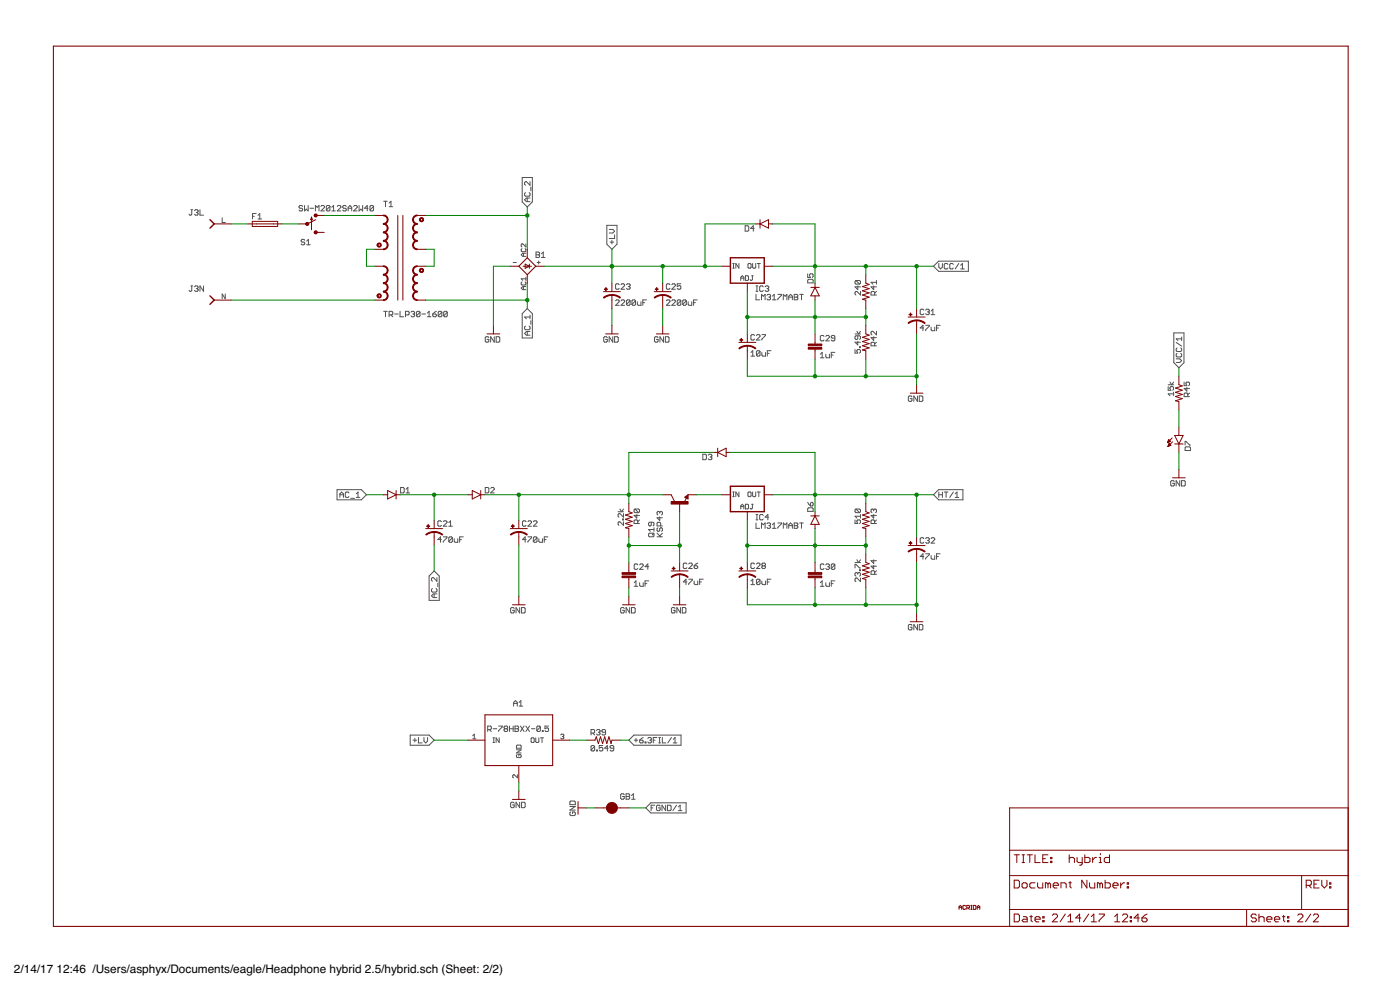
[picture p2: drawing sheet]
<svg xmlns="http://www.w3.org/2000/svg" width="420mm" height="297mm" viewBox="0 0 420 297" stroke-linecap="round" stroke-linejoin="round" font-family="sans-serif">
<defs><g id="words">
<g font-size="3.5">
<text x="4.2" y="291.8">2/14/17</text>
<text x="17" y="291.8">12:46 /Users/asphyx/Documents/eagle/Headphone hybrid 2.5/hybrid.sch (Sheet: 2/2)</text>
</g>
</g></defs>
<g fill="none" stroke="#505050" stroke-width=".3">
<path d="M156.7 53.3h3.1v7.3l-1.6 1.5-1.5-1.5zM157.7 57.8l-.3 .2v.6l.3 .3h1.1l.3-.3v-.6l-.3-.2M158.2 59.4v1.1M159.1 59.4h-1.1l-.6 .6 .6 .5h1.1M159.1 54.5v1.1l-1.1-1.1-.6 .3v.5l.3 .3M159.3 56.1v1.1M57.3 62.9h.5M57.6 62.9v1.4l-.3 .3-.6-.3M58.4 63.2l.3-.3h.5l.3 .3-.3 .6M58.9 63.8h.3M59.2 63.8l.3 .2-.3 .6h-.5l-.3-.3M60 62.9v1.7h1.1"/>
<path d="M66.7 65.4v1.4h.9M75.8 64.9h.5M76.9 64.1h-1.1v1.6M77.4 64.6l.6-.5v1.6M77.4 65.7h1.1M90.8 61.9l-.2-.2h-.6l-.3 .2 .3 .6h.6l.2 .3-.2 .5h-.6l-.3-.3M91.4 61.7v1.6l.5-.5 .6 .5v-1.6M91.5 72.1l-.3-.3h-.5l-.3 .3 .3 .5h.5l.3 .3-.3 .5h-.5l-.3-.2M92 73.4h1.1M92 72.4l.6-.6v1.6M93 62.5h1.1M94.7 63.3v-1.6l.5 .5 .5-.5v1.6"/>
<path d="M96.3 61.9l.3-.2h.5l.3 .2v.3l-1.1 1.1h1.1M99 61.9l-.3-.2h-.5l-.3 .2v1.1M99 61.9v1.1l-.3 .3h-.5l-.3-.3M99 61.9l-1.1 1.1M99.6 63.3h1M99.6 62.2l.5-.5v1.6M101.2 61.9l.3-.2h.5l.3 .2v.3l-1.1 1.1h1.1M103.9 61.9l-.2-.2h-.6l-.3 .2 .3 .6h.6l.2 .3-.2 .5h-.6l-.3-.3M104.5 62.5h1.1M104.5 63.3v-1.1l.5-.5 .6 .5v1.1M106.1 61.9l.3-.2h.5l.3 .2v.3l-1.1 1.1h1.1M107.8 61.7v1.6l.5-.5 .5 .5v-1.6"/>
<path d="M110.5 62.5h-1.1l.8-.8v1.6M112.1 61.9l-.3-.2h-.5l-.3 .2v1.1M112.1 61.9v1.1l-.3 .3h-.5l-.3-.3M112.1 61.9l-1.1 1.1M115.1 60.4h1.1M115.7 60.4v1.6M116.8 60.9l.5-.5v1.6M116.8 62h1.1M154 78.8h.9M156.7 74.6l-.3 .2 .3 .7h.9l.2-.2-.2-.7M157.1 76v.9M157.8 73.2v.9l-.9-.9-.5 .2 .3 .7"/>
<path d="M157.8 76h-.9l-.5 .5 .5 .4h.9M160.9 75.6h.8l.2 .3-.2 .6 .2 .5-.2 .3h-.8zM160.9 76.5h.8M161.2 78.8h.9M161.7 78.3v.9M162.5 76.2l.5-.6v1.7M162.5 77.3h1.1M182.1 67.6h3.1v5.7l-1.6 1.5-1.5-1.5zM182.8 68.8h1.1l.5 .6-.5 .5h-1.1M183.1 72.6h1.1M183.6 72.1v1.1M184.4 70.5v1.1h-1.6"/>
<path d="M219.9 79.1h.5M220.1 79.1v1.4M221.8 79.1v1.4l-1-1.4v1.4M223.6 67.7h.8l.3 .3v1.1l-.3 .3h-.8zM224.5 79.3l.2-.2 .7 .2v.9l-.2 .3-.7-.3zM225.9 79.1v1.1l.2 .3 .7-.3v-1.1M226.3 68.5h-1l.8-.8v1.7M227.3 79.1h.9M227.7 79.1v1.4M280.2 79.9l1.5-1.5h8.9v3h-8.9zM281.7 79.1v1l.6 .6 .5-.6v-1M284.5 79.3l-.3-.2h-.5l-.3 .2v1.1l.3 .3h.5l.3-.3"/>
<path d="M286.1 79.3l-.3-.2h-.5l-.3 .2v1.1l.3 .3h.5l.3-.3M287.7 79.1l-1 1.6M288.3 79.6l.5-.5v1.6M57.3 85.8h.5M57.6 85.8v1.3l-.3 .3-.6-.3M58.4 86.1l.3-.3h.5l.3 .3-.3 .5M58.9 86.6h.3M59.2 86.6l.3 .3-.3 .5h-.5l-.3-.3M61.1 85.8v1.6l-1.1-1.6v1.6M67.6 88.2v1.4l-.9-1.4v1.4M115.1 93.4h1.1M115.7 93.4v1.6"/>
<path d="M116.8 94.5h.8l.3-.3v-.5l-.3-.3h-.8v1.6M117.3 94.5l.6 .5M118.4 94.2h1.1M120.1 93.4v1.6h1M121.7 94.5h.8l.3-.3v-.5l-.3-.3h-.8v1.6M123.3 93.7l.3-.3h.5l.3 .3-.3 .5M123.9 94.2h.2M124.1 94.2l.3 .3-.3 .5h-.5l-.3-.2M126 93.7l-.2-.3h-.6l-.2 .3v1.1M126 93.7v1.1l-.2 .2h-.6l-.2-.2M126 93.7l-1 1.1M126.6 94.2h1.1"/>
<path d="M128.2 95h1.1M128.2 94l.6-.6v1.6M129.9 94.2h.8l.3 .6-.3 .2h-.5l-.3-.2zM131 93.4l-1.1 .8M132.6 93.7l-.3-.3h-.5l-.3 .3v1.1M132.6 93.7v1.1l-.3 .2h-.5l-.3-.2M132.6 93.7l-1.1 1.1M134.2 93.7l-.2-.3h-.6l-.2 .3v1.1M134.2 93.7v1.1l-.2 .2h-.6l-.2-.2M134.2 93.7l-1 1.1M156.7 84.6l-.3 .2 .3 .7h.9l.2-.2-.2-.7M156.7 94.1l1.5-1.5 1.6 1.5v7.3h-3.1z"/>
<path d="M157.1 86v.9M157.7 97.9l-.3 .2v.6l.3 .2h1.1l.3-.2v-.6l-.3-.2M157.8 86h-.9l-.5 .4 .5 .5h.9M157.8 83.2v.9M157.8 83.7h-1.4l.5 .4M158.2 99.5v1.1M159.1 94.6v1.1M159.1 99.5h-1.1l-.6 .5 .6 .6h1.1M159.1 95.1h-1.7l.6 .6M159.3 96.2v1.1M184.7 90.3l.3-.3h.5l.3 .3v.2l-1.1 1.1h1.1M185.8 85.4l-.3-.2h-.5l-.3 .2v1.1l.3 .3h.5l.3-.3"/>
<path d="M186.4 90.3l.2-.3h.6l.3 .3v.2l-1.1 1.1h1.1M186.4 85.4l.2-.2h.6l.3 .2v.3l-1.1 1.1h1.1M188 85.4l.3-.2h.5l.3 .2-.3 .6M188.6 86h.2M188.8 86l.3 .2-.3 .6h-.5l-.3-.3M189.1 90.3l-.3-.3h-.5l-.3 .3v1M189.1 90.3v1l-.3 .3h-.5l-.3-.3M189.1 90.3l-1.1 1M190.7 90.3l-.2-.3h-.6l-.2 .3v1M190.7 90.3v1l-.2 .3h-.6l-.2-.3M190.7 90.3l-1 1M191.3 90.5v.8l.3 .3h.8v-1.1"/>
<path d="M192.9 90.8h.6M194 90h-1.1v1.6M200 90.3l.2-.3h.6l.3 .3v.2l-1.1 1.1h1.1M201.1 85.4l-.3-.2h-.6l-.2 .2v1.1l.2 .3h.6l.3-.3M201.6 90.3l.3-.3h.5l.3 .3v.2l-1.1 1.1h1.1M201.6 85.4l.3-.2h.5l.3 .2v.3l-1.1 1.1h1.1M204.3 90.3l-.2-.3h-.6l-.3 .3v1M204.3 90.3v1l-.2 .3h-.6l-.3-.3M204.3 85.2h-1.1v.8l.6-.3 .5 .3v.5l-.2 .3h-.6l-.3-.3M204.3 90.3l-1.1 1M206 90.3l-.3-.3h-.6l-.2 .3v1M206 90.3v1l-.3 .3h-.6l-.2-.3"/>
<path d="M206 90.3l-1.1 1M206.5 90.5v.8l.3 .3h.8v-1.1M208.2 90.8h.5M209.2 90h-1v1.6M219.9 80.5h.5M222.3 84.1v-.9l.5-.5 .4 .5v.9M222.3 83.4h.9M223.7 82.7h.7l.2 .3v.9l-.2 .2h-.7zM225.6 82.7h.4M225.8 82.7v1.2l-.2 .2-.5-.2M226.9 88.3v1.7h1.1M226.9 87.4h.5"/>
<path d="M226.9 85.8h.5M227.2 85.8v1.6M228.5 90v-1.7l.6 .6 .5-.6v1.7M229.1 86.1l-.3-.3h-.5l-.3 .3v1l.3 .3h.5l.3-.3M229.6 86.1l.3-.3h.5l.3 .3-.3 .5M230.2 88.6l.2-.3h.6l.2 .3-.2 .6M230.2 86.6h.2M230.4 86.6l.3 .3-.3 .5h-.5l-.3-.3M230.7 89.2h.3M231 89.2l.2 .2-.2 .6h-.6l-.2-.3M231.8 90h1.1M231.8 88.9l.5-.6v1.7"/>
<path d="M233.4 88.3h1.1v.3l-1.1 1.1v.3M235.1 90v-1.7l.5 .6 .6-.6v1.7M236.7 89.2h1.1M236.7 90v-1.1l.6-.6 .5 .6v1.1M238.4 88.3h.8l.2 .3-.2 .6 .2 .5-.2 .3h-.8zM238.4 89.2h.8M240 88.3h1.1M240.5 88.3v1.7M242.4 84.1l.3-.3h1.1l.2 .3v.8h-1.6zM242.4 82.1v1.1h.8l-.2-.5 .2-.6h.6l.2 .3v.6l-.2 .2M256.9 84.2l-.3 .2v.6l.3 .2h1.1M256.9 84.2h1.1l.2 .2v.6l-.2 .2"/>
<path d="M256.9 84.2l1.1 1M257.2 99.4l.5 .8 .5-.8M257.4 85.8v1.1l-.8-.8h1.6M258.2 87.4v1.1l-1-1.1h-.3l-.3 .3v.5l.3 .3M262.2 85.8v1.1l-.8-.8h1.6M262.5 88.5v-.8l-.3-.3h-.5l-.3 .3v.8h1.6M263 99.4v1.1l-1-1.1h-.3l-.3 .3v.5l.3 .3M263 84.2v1M263 87.4l-.5 .6M263 84.7h-1.6l.6 .5M277.2 98.4h-1l.8-.8v1.6M277.2 93l-.2-.2h-.6l-.2 .2v1.1l.2 .3h.6l.2-.3"/>
<path d="M277.8 97.6h1.1v.3l-1.1 1.1v.2M277.8 93l.3-.2h.5l.3 .2-.3 .6M278.3 93.6h.3M278.6 93.6l.3 .3-.3 .5h-.5l-.3-.3M279.4 98.1v.9l.3 .2h.8v-1.1M279.4 94.4h1.1M279.4 93.3l.6-.5v1.6M281.1 98.4h.5M282.2 97.6h-1.1v1.6M288.3 80.7h1.1M352.3 99.9h3v8.9l-1.5 1.5-1.5-1.5zM146.7 101.3l-.3-.3h-.5l-.3 .3v1.1l.3 .3h.5l.3-.3v-.6h-.5"/>
<path d="M148.3 101v1.7l-1-1.7v1.7M148.9 101h.8l.3 .3v1.1l-.3 .3h-.8zM182.3 101.3l-.3-.3h-.6l-.2 .3v1.1l.2 .3h.6l.3-.3v-.6h-.6M183.9 101v1.7l-1.1-1.7v1.7M184.4 101h.9l.2 .3v1.1l-.2 .3h-.9zM197.5 101.3l-.3-.3h-.5l-.3 .3v1.1l.3 .3h.5l.3-.3v-.6h-.5M199.1 101v1.7l-1-1.7v1.7M199.7 101h.8l.3 .3v1.1l-.3 .3h-.8zM225.4 105.8l.5-.6v1.6M225.4 106.8h1.1M226.5 100.7l-.3-.3h-.6l-.2 .3v1l.2 .3h.6l.3-.3M227 100.7l.3-.3h.5l.3 .3v.2l-1.1 1.1h1.1"/>
<path d="M228.1 105.5v1.1l-.3 .2h-.5l-.3-.2M228.1 105.5l-.3-.3h-.5l-.3 .3v1.1M228.1 105.5l-1.1 1.1M228.6 105.8v.8l.3 .2h.8v-1M228.6 100.4h1.1v.3l-1.1 1v.3M230.3 106h.5M231.4 105.2h-1.1v1.6M246.2 106.3l.5-.6v1.7M246.2 107.4h1.1M247.3 100.9l-.3-.3h-.5l-.3 .3v1.1l.3 .3h.5l.3-.3M247.8 106.3v.8l.3 .3h.8v-1.1M247.8 100.9l.3-.3h.5l.3 .3v.3l-1.1 1.1h1.1"/>
<path d="M249.5 106.5h.5M250.5 101.5h-.8l-.2-.3 .2-.6h.6l.2 .3v1.1l-.2 .3h-.6l-.2-.3M250.5 105.7h-1v1.7M256.6 104.9v1h.8l-.2-.8 .2-.2h.6l.2 .2v.6l-.2 .2M256.6 100.2h1.6M257.4 100.8v.8l-.2 .3-.6-.3v-.6l.3-.2h1.1l.2 .2v.6l-.2 .3M257.4 102.4v1.1l-.8-.8h1.6M258 104h.2v.3h-.2zM262.2 101v1.1l-.8-.8h1.6M262.5 103.8v-.9l-.3-.2h-.5l-.3 .2v.9h1.6M263 102.7l-.5 .5M273.7 119.1l-.3-.3h-.5l-.3 .3v1.1l.3 .2h.5l.3-.2v-.6h-.5"/>
<path d="M275.3 118.8v1.6l-1-1.6v1.6M275.9 118.8h.8l.3 .3v1.1l-.3 .2h-.8zM350.6 116v1.1h.8l-.3-.6 .3-.5h.5l.3 .3v.5l-.3 .3M350.6 115.4h1.6M351.1 114.6l.6 .8 .5-.8M352.2 118.2h-1.6l.5 .5M352.2 117.6v1.1M353 107.7h1.1l.5 .5-.5 .6h-1.1M353 102.8l1.6 1M353.3 104.4l-.3 .3v.5l.3 .3h1.1l.2-.3v-.5l-.2-.3M353.3 106l-.3 .3v.5l.3 .3h1.1l.2-.3v-.5l-.2-.3M354.6 101.1v1.1"/>
<path d="M354.6 101.7h-1.6l.5 .5M355.4 114.6v1.1h.8l-.3-.8 .3-.3h.5l.3 .3v.5l-.3 .3M356.2 116.3v1l-.8-.8h1.6M356.5 119v-.8l-.3-.3h-.6l-.2 .3v.8h1.6M357 117.9l-.5 .5M210.9 136.3h.8l.3 .3v1.1l-.3 .2h-.8zM212.6 136.6l.2-.3h.6l.2 .3-.2 .5M213.1 137.1h.3M213.4 137.1l.2 .3-.2 .5h-.6l-.2-.2M355.7 133.5v-1.1l1.6 1.1M355.9 134.1h1.1l.3 .2v.9h-1.6v-.9zM101.2 146.9h7.3l1.5 1.5-1.5 1.6h-7.3z"/>
<path d="M102 148.4h1.1M102 149.2v-1l.5-.6 .6 .6v1M104.7 147.9l-.2-.3h-.6l-.3 .3v1.1l.3 .2h.6l.2-.2M105.3 149.5h1.1M106.9 149.2h1.1M106.9 148.2l.5-.6v1.6M120.2 146.3h.8l.3 .2v1.1l-.3 .3h-.8zM121.9 147.9h1.1M121.9 146.8l.5-.5v1.6M132.5 156.5l-.3-.2h-.5l-.3 .2v1.1l.3 .3h.5l.3-.3M133 156.5l.3-.2h.6l.2 .2v.3l-1.1 1.1h1.1M134.7 157.9h1.1"/>
<path d="M134.7 156.8l.5-.5v1.6M145.6 146.3h.8l.3 .2v1.1l-.3 .3h-.8zM147.3 146.5l.2-.2h.6l.2 .2v.3l-1 1.1h1M157.9 156.5l-.3-.2h-.5l-.3 .2v1.1l.3 .3h.5l.3-.3M158.4 156.5l.3-.2h.6l.2 .2v.3l-1.1 1.1h1.1M160.1 156.5l.2-.2h.6l.3 .2v.3l-1.1 1.1h1.1M185.5 153.5h1.6M186 152.7l.6 .8 .5-.8M186.9 155.7h.2v.3h-.2zM187.1 154.1v1.1l-1.1-1.1h-.2l-.3 .3v.5l.3 .3M187.1 156.5v1.1l-1.1-1.1h-.2l-.3 .3v.6l.3 .2M190.6 152.7l-.3 .3v.5l.3 .3h1"/>
<path d="M190.6 152.7h1l.3 .3v.5l-.3 .3M190.6 152.7l1 1.1M191.1 154.4v1l-.8-.8h1.6M191.4 157.1v-.8l-.3-.3h-.5l-.3 .3v.8h1.6M191.9 156l-.5 .5M194.9 160h1.1l.3 .3v.5l-.3 .3h-1.1l-.3-.3v-.5zM195.5 156.7v.8l-.3 .3-.6-.3v-.5l.3-.3h1.1l.3 .3v.5l-.3 .3M196.3 158.3v1.1M196.3 160l-.6 .5M196.3 158.9h-1.7l.6 .5M197.2 160l1.1 1.1M197.4 158.3l-.2 .3v.6l.2 .2 .6-.2v-.6l.3-.3 .5 .3v.6l-.3 .2"/>
<path d="M198 153.7l-.3-.3-.5 .3v.5l.2 .3M198 153.7v.3M198 155.1v1l-.8-.8h1.6M198 153.7l.3-.3 .5 .3v.5l-.3 .3M198.3 157.8v-.8l-.3-.3h-.6l-.2 .3v.8h1.6M198.8 160l-.8 .8M219.9 149h.5M219.9 147.6h.5M220.1 147.6v1.4M221.8 147.6v1.4l-1-1.4v1.4M222.3 152.7v-.9l.5-.5 .4 .5v.9M222.3 152h.9"/>
<path d="M223.7 151.3h.7l.2 .2v1l-.2 .2h-.7zM224.5 147.8l.2-.2 .7 .2v1l-.2 .2-.7-.2zM225.6 151.3h.4M225.8 151.3v1.2l-.2 .2-.5-.2M225.9 147.6v1.2l.2 .2 .7-.2v-1.2M226.9 156.9v1.6h1.1M226.9 156h.5M226.9 154.4h.5M227.2 154.4v1.6M227.3 147.6h.9M227.7 147.6v1.4M228.5 158.5v-1.6l.6 .5 .5-.5v1.6"/>
<path d="M229.1 154.6l-.3-.2h-.5l-.3 .2v1.1l.3 .3h.5l.3-.3M230.2 157.2l.2-.3h.6l.2 .3-.2 .5M230.7 157.7h.3M230.7 155.2h-1.1l.8-.8v1.6M231 157.7l.2 .3-.2 .5h-.6l-.2-.2M231.8 157.4l.5-.5v1.6M231.8 158.5h1.1M233.4 156.9h1.1l-1.1 1.6M235.1 158.5v-1.6l.5 .5 .6-.5v1.6M236.7 158.5v-1.1l.6-.5 .5 .5v1.1M236.7 157.7h1.1M238.4 156.9h.8l.2 .3-.2 .5 .2 .6-.2 .2h-.8z"/>
<path d="M238.4 157.7h.8M240 156.9h1.1M240.5 156.9v1.6M242.4 150.7l.8 1.1M242.7 152.4h1.1l.2 .2v.8h-1.6v-.8zM243.2 151l.3-.3 .5 .3v.5l-.2 .3h-.6zM256.6 156v1.1h.8l-.2-.8 .2-.3h.6l.2 .3v.5l-.2 .3M256.9 152.7l-.3 .3v.5l.3 .3h1.1M256.9 152.7h1.1l.2 .3v.5l-.2 .3M256.9 152.7l1.1 1.1M258.2 154.4v1M258.2 154.9h-1.6l.6 .5"/>
<path d="M262.2 153l-.2-.3-.6 .3v.5l.3 .3M262.2 153l.3-.3 .5 .3v.5l-.2 .3M262.2 153v.3M262.2 154.4v1l-.8-.8h1.6M262.5 157.1v-.8l-.3-.3h-.5l-.3 .3v.8h1.6M263 156l-.5 .5M280.2 148.4l1.5-1.5h7.3v3.1h-7.3zM281.7 147.6v1.6M281.7 148.4h1.1M282.8 147.6v1.6M283.4 147.6h1.1M283.9 147.6v1.6"/>
<path d="M286.1 147.6l-1.1 1.6M286.7 148.2l.5-.6v1.6M286.7 149.2h1M352.4 144.5l-.3-.3h-.5l-.3 .3v1.1l.3 .2h.5l.3-.2v-.6h-.5M354.1 144.2v1.6l-1.1-1.6v1.6M354.6 144.2h.8l.3 .3v1.1l-.3 .2h-.8zM128.8 172.8l1.5-1.5 1.5 1.5v7.3h-3zM129.8 176.6l-.3 .2v.6l.3 .3h1.1l.2-.3v-.6l-.2-.2M130.3 178.2v1.1M131.1 178.2h-1.1l-.5 .6 .5 .5h1.1M131.1 173.3v1.1l-1.1-1.1-.5 .3v.5l.3 .3M131.4 174.9v1.1"/>
<path d="M132.5 161.9h-1.1l.8-.8v1.6M133 161.1h1.1v.3l-1.1 1.1v.2M135.8 161.4l-.3-.3h-.6l-.2 .3v1.1M135.8 161.4v1.1l-.3 .2h-.6l-.2-.2M135.8 161.4l-1.1 1.1M136.3 161.6v.9l.3 .2h.8v-1.1M137.9 161.9h.6M139 161.1h-1.1v1.6M157.9 161.9h-1.1l.8-.8v1.6M158.4 161.1h1.1v.3l-1.1 1.1v.2M161.2 161.4l-.3-.3h-.6l-.2 .3v1.1M161.2 161.4v1.1l-.3 .2h-.6l-.2-.2"/>
<path d="M161.2 161.4l-1.1 1.1M161.7 161.6v.9l.3 .2h.8v-1.1M163.3 161.9h.6M164.4 161.1h-1.1v1.6M190.3 175.9h1.1M190.3 174.8l.6-.5v1.6M191.4 169.5l-.3-.3h-.5l-.3 .3v1.1l.3 .2h.5l.3-.2M192 174.8v.8l.2 .3h.8v-1.1M192 169.5l.2-.3h.6l.2 .3v.3l-1 1h1M193.6 175.1h.5M194.7 174.3h-1.1v1.6M194.7 170h-1.1l.8-.8v1.6"/>
<path d="M197.2 161.1h1.6M206.1 174.6h-1l.8-.8v1.6M206.1 169.2l-.2-.2h-.6l-.2 .2v1.1l.2 .3h.6l.2-.3M206.7 173.8h1.1v.3l-1.1 1v.3M206.7 169.2l.3-.2h.5l.3 .2v.3l-1.1 1.1h1.1M208.3 174.3v.8l.3 .3h.8v-1.1M208.3 169.8h.8l.3 .5-.3 .3h-.5l-.3-.3zM209.4 169l-1.1 .8M210 174.6h.5M211.1 173.8h-1.1v1.6M225.4 174.3l.5-.5v1.6M225.4 175.4h1.1"/>
<path d="M226.5 169.2l-.3-.2h-.6l-.2 .2v1.1l.2 .3h.6l.3-.3M227 169.2l.3-.2h.5l.3 .2v.3l-1.1 1.1h1.1M228.1 174.1l-.3-.3h-.5l-.3 .3v1M228.1 174.1v1l-.3 .3h-.5l-.3-.3M228.1 174.1l-1.1 1M228.6 174.3v.8l.3 .3h.8v-1.1M228.9 169.8l-.3-.3 .3-.5h.6l.2 .2-.2 .6M228.9 169.8l-.3 .3 .3 .5h.6l.2-.3-.2-.5M228.9 169.8h.6M230.3 174.6h.5M231.4 173.8h-1.1v1.6M246.2 174.8l.5-.5v1.6"/>
<path d="M246.2 175.9h1.1M247.3 169.5l-.3-.3h-.5l-.3 .3v1.1l.3 .2h.5l.3-.2M247.8 174.8v.8l.3 .3h.8v-1.1M247.8 169.5l.3-.3h.5l.3 .3-.3 .5M248.4 170h.2M248.6 170l.3 .3-.3 .5h-.5l-.3-.2M249.5 175.1h.5M250.5 169.5l-.2-.3h-.6l-.2 .3v1.1M250.5 174.3h-1v1.6M250.5 169.5v1.1l-.2 .2h-.6l-.2-.2M250.5 169.5l-1 1.1M256.6 170.4v-1.1h.3l1.1 1.1h.2"/>
<path d="M256.6 168.8h1.6M257.2 168l.5 .8 .5-.8M257.4 172.1l-.2-.3-.6 .3v.5l.3 .3M257.4 172.1l.3-.3 .5 .3v.5l-.2 .3M257.4 172.1v.2M258 171h.2v.2h-.2zM258.2 173.4v1.1l-1-1.1h-.3l-.3 .3v.5l.3 .3M262.2 168v1.1l-.8-.9h1.6M262.2 169.6v1.1l-.8-.8h1.6M262.5 172.3v-.8l-.3-.3h-.5l-.3 .3v.8h1.6M263 171.2l-.5 .6M277.2 167h-1l.8-.8v1.6"/>
<path d="M277.2 161.6l-.2-.3h-.6l-.2 .3v1.1l.2 .3h.6l.2-.3M277.8 161.6l.3-.3h.5l.3 .3-.3 .6M277.8 166.2h1.1v.2l-1.1 1.1v.3M278.3 162.2h.3M278.6 162.2l.3 .2-.3 .6h-.5l-.3-.3M279.4 166.7v.8l.3 .3h.8v-1.1M279.4 161.6l.3-.3h.5l.3 .3v.3l-1.1 1.1h1.1M281.1 167h.5M282.2 166.2h-1.1v1.6M154.3 182.6l-.2-.3h-.6l-.3 .3v1l.3 .3h.6l.2-.3v-.5h-.5M156 182.3v1.6l-1.1-1.6v1.6M156.5 182.3h.8l.3 .3v1l-.3 .3h-.8z"/>
<path d="M187.3 182.6l-.2-.3h-.6l-.2 .3v1l.2 .3h.6l.2-.3v-.5h-.5M189 182.3v1.6l-1.1-1.6v1.6M189.5 182.3h.9l.2 .3v1l-.2 .3h-.9zM202.6 182.6l-.3-.3h-.5l-.3 .3v1l.3 .3h.5l.3-.3v-.5h-.6M204.2 182.3v1.6l-1.1-1.6v1.6M204.8 182.3h.8l.2 .3v1l-.2 .3h-.8zM273.7 187.6l-.3-.2h-.5l-.3 .2v1.1l.3 .3h.5l.3-.3v-.5h-.5M275.3 187.4v1.6l-1-1.6v1.6M275.9 187.4h.8l.3 .2v1.1l-.3 .3h-.8zM146.4 218.9h.8l.2-.2v-.6l-.2-.3h-.8v1.7M146.9 218.9l.5 .6M148 218.7h1.1"/>
<path d="M149.6 217.8h1.1v.3l-1.1 1.1v.3M151.6 218.7l-.3-.3 .3-.6h.5l.3 .3-.3 .6M151.6 218.7h.5M151.6 218.7l-.3 .2 .3 .6h.5l.3-.3-.3-.5M152.9 218.7h1.1M152.9 217.8v1.7M154 217.8v1.7M154.1 211.9v-1.1l.6-.6 .5 .6v1.1M154.1 211.1h1.1M154.6 217.8h.8l.2 .3-.2 .6 .2 .5-.2 .3h-.8zM154.6 218.7h.8M155.8 210.8l.5-.6v1.7"/>
<path d="M155.8 211.9h1.1M156.2 217.8l1.1 1.7M157.3 217.8l-1.1 1.7M157.8 217.8l1.1 1.7M158.9 217.8l-1.1 1.7M159.5 218.7h1M162.2 218.1l-.3-.3h-.5l-.3 .3v1.1M162.2 218.1v1.1l-.3 .3h-.5l-.3-.3M162.2 218.1l-1.1 1.1M162.8 219.2h.2v.3h-.2zM164.6 217.8h-1v.9l.8-.3 .2 .3v.5l-.2 .3h-.6l-.2-.3M177.4 220h.8l.3-.3v-.5l-.3-.3h-.8v1.6"/>
<path d="M177.9 220l.6 .5M179 219.2l.3-.3h.5l.3 .3-.3 .5M179.6 219.7h.2M179.8 219.7l.3 .3-.3 .5h-.5l-.3-.3M181.7 219.7h-.8l-.3-.3 .3-.5h.6l.2 .3v1l-.2 .3h-.6l-.3-.3M123.1 220.6h5.7l1.5 1.5-1.5 1.5h-5.7zM124 222.1h1M124.5 221.6v1M125.6 221.3v1.6h1.1M127.2 221.3v1.1l.6 .5 .5-.5v-1.1M141.9 220.7l.4-.4v1.4M141.9 221.7h.9"/>
<path d="M148 222.8h.4M148 221.4h.4M148.2 221.4v1.4M149.8 221.4v1.4l-.9-1.4v1.4M155 225h1.4l-1.4 .9h1.4M155 223.8l.2-.2h1l.2 .2v.7h-1.4zM155.2 226.4l-.2 .2 .2 .7h1l.2-.7-.7-.2v.4M155.3 232.5v.9l-1-.9-.4 .2 .2 .7M159.4 221.6l.2-.2 .7 .2v.9l-.2 .3-.7-.3zM160.8 221.4v1.1l.2 .3 .7-.3v-1.1M162.2 221.4h.9M162.7 221.4v1.4"/>
<path d="M168.3 220.5l.7-.2 .2 .2-.2 .5M168.7 221h.3M169 221l.2 .2-.2 .5-.7-.3M178.5 224l-.3-.3h-.5l-.3 .3v1M178.5 224v1l-.3 .3h-.5l-.3-.3M178.5 224l-1.1 1M179 225h.3v.3h-.3zM180.9 223.7h-1.1v.8l.6-.3 .5 .3v.5l-.3 .3h-.5l-.3-.3M182.5 224.5h-1l.8-.8v1.6M184.2 224.5h-.8l-.3-.3 .3-.5h.5l.3 .3v1l-.3 .3h-.5l-.3-.3M187.3 238.4l-.2-.2h-.6l-.2 .2v1.1l.2 .3h.6l.2-.3v-.5h-.5M187.9 238.2h.8l.3 .2-.3 .6 .3 .5-.3 .3h-.8z"/>
<path d="M187.9 239h.8M188.7 222.1l1.5-1.5h14.2v3h-14.2zM189.5 239.8h1.1M189.5 238.7l.6-.5v1.6M190.3 222.1h1.1M190.9 221.6v1M192 222.1h.8l.2 .5-.2 .3h-.6l-.2-.3zM193 221.3l-1 .8M193.6 222.6h.3v.3h-.3zM194.4 221.6l.3-.3h.5l.3 .3-.3 .5M195 222.1h.2M195.2 222.1l.3 .3-.3 .5h-.5l-.3-.3"/>
<path d="M196 222.1h.6M197.1 221.3h-1.1v1.6M197.7 222.9h.5M197.7 221.3h.5M198 221.3v1.6M198.8 221.3v1.6h1.1M201.5 221.3l-1.1 1.6M202.1 221.8l.5-.5v1.6M202.1 222.9h1M154.3 241l-.2-.3h-.6l-.3 .3v1.1l.3 .2h.6l.2-.2v-.6h-.5M156 240.7v1.6l-1.1-1.6v1.6M156.5 240.7h.8l.3 .3v1.1l-.3 .2h-.8z"/>
<path d="M171 242h1.7l-1.7 1.1h1.7M171.3 243.6l-.3 .3v.5l.3 .3h1.1l.3-.3v-.5l-.3-.3h-.6v.6M171.3 240.3h1.1l.3 .3v.8h-1.7v-.8zM193.8 242.4l1.5-1.5h10.6v3h-10.6zM195.4 242.4h.5M196.5 241.6h-1.1v1.6M198.1 241.9l-.3-.3h-.5l-.3 .3v1.1l.3 .2h.5l.3-.2v-.6h-.5M199.8 241.6v1.6l-1.1-1.6v1.6M200.3 241.6h.8l.3 .3v1.1l-.3 .2h-.8zM203 241.6l-1 1.6M203.6 243.2h1.1M203.6 242.1l.5-.5v1.6"/>
</g>
<path d="M63 65.9l1.3 1.3-1.3 1.3M219.2 77.3h10.2v7.7h-10.2zM63 88.8l1.3 1.2-1.3 1.3M219.2 145.9h10.2v7.6h-10.2z" fill="none" stroke="#800000" stroke-width=".42"/>
<g fill="none" stroke="#800000" stroke-width=".3">
<path d="M64.3 67.2h5.1M74.4 67.2h10.2M75.7 66.4h7.6v1.5h-7.6zM93.5 65.2v3.8M93.5 65.2l.2 .7h-.5zM94.8 65.9l-2.6 1.3h-2.5M94.8 64.6h2.5M94.8 69.7h2.5M112.5 79.9h2.6M112.5 64.6h2.6M112.5 74.8h2.6M119.4 64.6v25.4"/>
<path d="M120.9 64.6v25.4M125.2 79.9h2.6M125.2 64.6h2.6M125.2 74.8h2.6M153.2 79.9h2.5M157 79.9h2.5M157.6 79.2l1.3 .7-1.3 .6zM158.2 74.8v2.5M158.9 79.2v1.3M160.8 79.9h2.5M216.7 79.9h2.5M226.8 67.2h1.3"/>
<path d="M228.1 67.2l2.5-1.3v2.6zM228.1 65.9v2.6M229.4 79.9h2.5M230.6 67.2h1.3M64.3 90h5.1M112.5 90h2.6M125.2 90h2.6M148.1 97.6v2.6M158.2 82.4v2.6M181.1 87.5h5.1M183.6 85v2.5M183.6 88.5v4.1"/>
<path d="M183.6 97.6v2.6M196.3 87.5h5.1M198.9 85v2.5M198.9 88.5v4.1M198.9 97.6v2.6M224.3 85v2.5M243.3 86.2h2.6M244.6 85v1.2M244.6 88.8v1.2M244.6 86.2l1.3 2.6h-2.6zM259.8 97.6v2.6l1.1 .4-2.1 .6 2.1 .6-2.1 .7 2.1 .6-2.1 .6 2.1 .7-2.1 .6 1 .3v2.5M259.8 82.4v2.6l1.1 .3-2.1 .7 2.1 .6-2.1 .6 2.1 .7-2.1 .6 2.1 .7-2.1 .6 1 .2v2.6"/>
<path d="M272.5 95.1h5.1M275.1 92.6v2.5M275.1 96.1v4.1M146.2 100.2h3.8M181.7 100.2h3.8M197 100.2h3.8M221.7 102.7h5.1M224.3 100.2v2.5M224.3 103.7v4.1M244.6 100.2v3M244.6 104.8v3M273.2 118h3.8"/>
<path d="M275.1 115.4v2.6M353.8 112.9v2.5l1 .4-2 .6 2 .7-2 .6 2 .6-2 .7 2 .6-2 .6 1 .3v2.5M214.1 135.7h1.3M215.4 135.7l2.5-1.2v2.5zM215.4 134.5v2.5M217.9 135.7h1.3M350.4 132.7h.2M350.5 132.6h.4M350.5 132.5h.7M350.5 133.9h.1M350.6 132.4h.6M350.6 133.8h.3"/>
<path d="M350.6 132.2h.5M350.6 133.7h.6M350.7 132.1h.2M350.7 133.6h.7M350.7 132h.1M350.7 133.5h.6M350.8 131.9l.5 .5-.9 .4zM350.8 133.3h.3M350.8 133.2h.2M350.9 133.1l-.4 .9M350.9 133.1l.5 .5M350.9 133.1h.1"/>
<path d="M351.4 133.6l-.9 .4M351.8 131.4l-1.4 1.4M351.9 132.6l-1.4 1.4M352.5 130.7h2.6l-1.3 2.5zM352.5 133.2h2.6M353.8 128.1v2.6M353.8 133.2v2.5M115.1 148.4h1.2M116.3 147.2l2.6 1.2-2.6 1.3zM118.9 148.4h1.2M118.9 147.2v2.5M127.8 158.6h5"/>
<path d="M130.3 156.1v2.5M130.3 159.6v4.1M140.5 148.4h1.2M141.7 147.2l2.6 1.2-2.6 1.3zM144.3 147.2v2.5M144.3 148.4h1.2M153.2 158.6h5M155.7 156.1v2.5M155.7 159.6v4.1M188.7 151v2.5l1 .4-2 .6 2 .7-2 .6 2 .6-2 .7 2 .6-2 .6 1 .3v2.5M198.9 148.4h2.5l1 2.1M204 151v2.5"/>
<path d="M205.5 149.2l1-.8v1.3zM206 149.4l-.6 1.3M206 149.2l.2-.1v.4l-.5-.3 .7-.5v.8M206.5 148.4h2.5M216.7 148.4h2.5M224.3 153.5v2.6M229.4 148.4h2.5M243.3 154.8h2.6M244.6 153.5v1.3M244.6 157.3v1.3M244.6 154.8l1.3 2.5h-2.6zM259.8 151v2.5l1.1 .4-2.1 .6 2.1 .7-2.1 .6 2.1 .6-2.1 .7 2.1 .6-2.1 .6 1 .3v2.5"/>
<path d="M351.9 143.4h3.8M353.8 140.8v2.6M155.7 178.9v2.6M188.7 168.8v3M188.7 173.3v3.1M188.7 178.9v2.6M201.4 171.3h5.1M204 168.8v2.5M204 172.3v4.1M204 178.9v2.6M221.7 171.3h5.1M224.3 168.8v2.5"/>
<path d="M224.3 172.3v4.1M244.6 168.8v3M244.6 173.3v3.1M259.8 166.2v2.6l1.1 .3-2.1 .7 2.1 .6-2.1 .6 2.1 .7-2.1 .6 2.1 .7-2.1 .6 1 .2v2.6M272.5 163.7h5.1M275.1 161.1v2.6M275.1 164.7v4.1M153.8 181.5h3.8M186.8 181.5h3.8M202.1 181.5h3.8M273.2 186.5h3.8M275.1 184v2.5"/>
<path d="M140.5 222.1h5M153.8 239.9h3.8M155.7 229.7v5.1M155.7 237.3v2.6M165.9 222.1h5M176 222.1h2.6l.3-1 .7 2 .6-2 .6 2 .7-2 .6 2 .7-2 .6 2 .2-1h2.6M173.5 242.4h2.5M173.5 240.5v3.8M178.6 242.4h10.1M303 242.4h101.6v35.6h-101.6zM303 255.1h101.6M304.4 256.5h1.5"/>
<path d="M305.2 256.5v2.3M306.7 256.5h.8M306.7 258.8h.8M307.1 256.5v2.3M308.3 256.5h1.5M309.1 256.5v2.3M310.6 256.5v2.3h1.6M312.9 257.6h.8M314.5 256.5h-1.6v2.3h1.6M315.3 258.4h.4v.4h-.4zM315.3 257.3h.4v.3h-.4zM320.9 257.6l.4-.3h.8l.4 .3v1.2"/>
<path d="M320.9 256.5v2.3M323.2 257.3v1.1l.4 .4h1.2M324.8 257.3v1.9l-.4 .4h-.4M325.6 256.5v2.3h1.1l.4-.4v-.8l-.4-.3h-1.1M327.9 257.3v1.5M329.1 257.3h-.4l-.8 .7M329.9 258.8h.7M329.9 257.3h.3v1.5M330.2 256.1v.4M333 256.5v2.3h-1.2l-.4-.4v-.8l.4-.3h1.2M287.8 272.8v-.7l.4-.4 .4 .4v.7M287.8 272.2h.8"/>
<path d="M289.8 271.9l-.2-.2-.6 .2 .2 .9 .6-.2M290.2 272.4l.7-.2-.2-.5h-.5v1.1M290.6 272.4l.3 .4M291.3 271.7h.4M291.3 272.8h.4M291.5 271.7v1.1M292.1 271.7h.6l.2 .2-.2 .9h-.6zM293.3 272.2h.7M293.3 272.8v-.7l.4-.4 .3 .4v.7M303 262.7h101.6M303 272.9h101.6M304.4 264.1h1.1l.4 .4v1.5l-.4 .4h-1.1z"/>
<path d="M304.4 274.3h1.1l.4 .3v1.6l-.4 .4h-1.1zM306.7 265.3l.4-.4h.8l.4 .4v.7l-.4 .4h-.8l-.4-.4zM307.1 275h.8l.4 .4v1.2h-1.2l-.4-.4 .4-.4h1.2M309.1 275h.7M309.5 274.6v1.6l.3 .4M310.6 275.8h1.6v-.4l-.4-.4h-.8l-.4 .4v.8l.4 .4h.8M310.6 264.9h-1.1l-.4 .4v.7l.4 .4h1.1M311.4 264.9v1.1l.4 .4h1.1v-1.5M312.9 276.2h.5v.4h-.5zM312.9 275h.5v.4h-.5zM314.5 265.3l-.4-.4h-.4v1.5M314.5 265.3l.4-.4 .4 .4v1.1"/>
<path d="M314.5 265.3v1.1M315.8 274.6l.4-.3h.8l.4 .3v.4l-1.6 1.6h1.6M316.1 265.6h1.5v-.3l-.4-.4h-.7l-.4 .4v.7l.4 .4h.7M318.4 266.4v-1.5h1.2l.4 .4v1.1M319.7 274.3l-1.5 2.3M320.5 276.6h1.6M320.5 275l.8-.7v2.3M320.8 264.9h.7M321.1 264.5v1.5l.4 .4M324.4 275.4h-1.6l1.2-1.1v2.3M326.2 264.1v2.3l-1.5-2.3v2.3M326.7 274.3l-1.5 2.3"/>
<path d="M327 264.9v1.1l.4 .4h1.1v-1.5M327.5 276.6h1.6M327.5 275l.8-.7v2.3M329.8 274.3h1.6v.3l-1.6 1.6v.4M330.1 265.3l-.4-.4h-.4v1.5M330.1 265.3v1.1M330.1 265.3l.4-.4 .4 .4v1.1M331.7 264.1v2.3h1.1l.4-.4v-.7l-.4-.4h-1.1M334 265.6h1.6v-.3l-.4-.4h-.8l-.4 .4v.7l.4 .4h.8M334.5 276.6h1.6M334.5 275l.8-.7v2.3M336.3 264.9v1.5"/>
<path d="M336.8 274.6l.4-.3h.8l.4 .3v.4l-1.6 1.6h1.6M337.5 264.9h-.4l-.8 .7M338.3 266h.4v.4h-.4zM338.3 264.9h.4v.4h-.4zM339.2 276.2h.4v.4h-.4zM339.2 275h.4v.4h-.4zM341.9 275.4h-1.5l1.1-1.1v2.3M342.7 275.4h1.2l.4 .4v.4l-.4 .4h-.8l-.4-.4zM344.3 274.3l-.8 .3-.8 .8M374.1 272.9v5.1M377 274.6l-.3-.3h-.8l-.4 .3v.4l.4 .4h.8l.3 .4v.4l-.3 .4h-.8l-.4-.4M377.8 275.4l.4-.4h.8l.4 .4v1.2"/>
<path d="M377.8 274.3v2.3M380.2 275.8h1.5v-.4l-.4-.4h-.7l-.4 .4v.8l.4 .4h.7M382.5 275.8h1.6v-.4l-.4-.4h-.8l-.4 .4v.8l.4 .4h.8M384.9 275h.7M385.2 274.6v1.6l.4 .4M386.4 276.2h.4v.4h-.4zM386.4 275h.4v.4h-.4zM389.5 274.6l.3-.3h.8l.4 .3v.4l-1.5 1.6h1.5M390.6 262.7v10.2M392 265.6h1.2l.4-.3v-.8l-.4-.4h-1.2v2.3M392.8 265.6l.8 .8M393.4 274.3l-1.6 2.3"/>
<path d="M394.1 274.6l.4-.3h.8l.4 .3v.4l-1.6 1.6h1.6M394.3 265.3h.8M395.9 264.1h-1.6v2.3h1.6M396.7 264.1v1.5l.7 .8 .8-.8v-1.5M399 266h.4v.4h-.4zM399 264.9h.4v.4h-.4z"/>
</g>
<g fill="#800000" stroke="#800000" stroke-width=".3">
<path d="M183.6 88.4l1.4 .2 1.2 .6-.1 .3-1.4-.7-1.1-.2z" fill-rule="evenodd"/>
<path d="M181.1 89.2l1.2-.6 1.3-.2v.2l-1 .2-1.3 .7z" fill-rule="evenodd"/>
<path d="M224.3 103.6l1.3 .2 1.2 .7-.1 .2-.9-.5-1.5-.3z" fill-rule="evenodd"/>
<path d="M221.7 104.5l1.2-.7 1.4-.2v.3l-1.5 .3-.9 .5z" fill-rule="evenodd"/>
<path d="M275.1 96l1.3 .2 1.2 .7-.1 .2-1.4-.7-1-.2z" fill-rule="evenodd"/>
<path d="M272.5 96.9l1.2-.7 1.4-.2v.2l-1 .2-1.4 .7z" fill-rule="evenodd"/>
<path d="M130.3 159.5l1.4 .2 1.2 .7-.2 .1-1.4-.6-1-.2z" fill-rule="evenodd"/>
<path d="M127.8 160.4l1.2-.7 1.3-.2v.2l-1 .2-1.4 .6z" fill-rule="evenodd"/>
<path d="M155.7 159.5l1.4 .2 1.2 .7-.2 .1-1.4-.6-1-.2z" fill-rule="evenodd"/>
<path d="M153.2 160.4l1.2-.7 1.3-.2v.2l-1 .2-1.4 .6z" fill-rule="evenodd"/>
<path d="M224.3 172.2l1.3 .2 1.2 .7-.1 .1-.9-.5-1.5-.3z" fill-rule="evenodd"/>
<path d="M221.7 173.1l1.2-.7 1.4-.2v.2l-1 .2-1.4 .6z" fill-rule="evenodd"/>
<path d="M275.1 164.5l1.3 .3 1.2 .6-.1 .2-1.4-.6-1-.2z" fill-rule="evenodd"/>
<path d="M272.5 165.4l1.2-.6 1.4-.2v.2l-1 .2-1.4 .6z" fill-rule="evenodd"/>
<path d="M204 172.2l1.3 .2 1.2 .7-.1 .1-.9-.5-1.5-.3z" fill-rule="evenodd"/>
<path d="M201.4 173.1l1.2-.7 1.4-.2v.2l-1.1 .2-1.3 .6z" fill-rule="evenodd"/>
<path d="M115.1 79.8a1.37 1.37 0 0 1 1.4 1.4h-.3l-.4-1-.7-.2z" fill-rule="evenodd"/>
<path d="M115.1 82.3l.7-.3 .4-.8h.3a1.37 1.37 0 0 1-1.4 1.3z" fill-rule="evenodd"/>
<path d="M115.1 82.3a1.37 1.37 0 0 1 1.4 1.4h-.3l-.4-.9-.7-.3z" fill-rule="evenodd"/>
<path d="M115.1 84.8l.7-.2 .4-.9h.3a1.37 1.37 0 0 1-1.4 1.4z" fill-rule="evenodd"/>
<path d="M115.1 84.8a1.37 1.37 0 0 1 1.4 1.4h-.3l-.4-.9-.7-.2z" fill-rule="evenodd"/>
<path d="M115.1 87.4l.7-.3 .4-.9h.3a1.37 1.37 0 0 1-1.4 1.4z" fill-rule="evenodd"/>
<path d="M115.1 87.4a1.37 1.37 0 0 1 1.4 1.4h-.3l-.4-.9-.7-.3z" fill-rule="evenodd"/>
<path d="M115.1 89.9l.7-.2 .4-.9h.3a1.37 1.37 0 0 1-1.4 1.4z" fill-rule="evenodd"/>
<path d="M115.1 64.5a1.37 1.37 0 0 1 1.4 1.4h-.3l-.4-.9-.7-.2z" fill-rule="evenodd"/>
<path d="M115.1 67.1l.7-.3 .4-.9h.3a1.37 1.37 0 0 1-1.4 1.4z" fill-rule="evenodd"/>
<path d="M115.1 67.1a1.37 1.37 0 0 1 1.4 1.4h-.3l-.4-.9-.7-.3z" fill-rule="evenodd"/>
<path d="M115.1 69.6l.7-.3 .4-.8h.3a1.37 1.37 0 0 1-1.4 1.3z" fill-rule="evenodd"/>
<path d="M115.1 69.6a1.37 1.37 0 0 1 1.4 1.4h-.3l-.4-.9-.7-.3z" fill-rule="evenodd"/>
<path d="M115.1 72.1l.7-.2 .4-.9h.3a1.37 1.37 0 0 1-1.4 1.4z" fill-rule="evenodd"/>
<path d="M115.1 72.1a1.37 1.37 0 0 1 1.4 1.4h-.3l-.4-.9-.7-.2z" fill-rule="evenodd"/>
<path d="M115.1 74.7l.7-.3 .4-.9h.3a1.37 1.37 0 0 1-1.4 1.4z" fill-rule="evenodd"/>
<path d="M123.8 88.8h.3l.2 .7 .9 .4v.3a1.37 1.37 0 0 1-1.4-1.4z" fill-rule="evenodd"/>
<path d="M124.2 87.8l1-.4v.2l-.7 .3-.4 .9h-.3z" fill-rule="evenodd"/>
<path d="M123.8 86.2h.3l.2 .7 .9 .5v.2a1.37 1.37 0 0 1-1.4-1.4z" fill-rule="evenodd"/>
<path d="M124.2 85.2l1-.4v.3l-.7 .2-.4 .9h-.3z" fill-rule="evenodd"/>
<path d="M123.8 83.7h.3l.2 .7 .9 .4v.3a1.37 1.37 0 0 1-1.4-1.4z" fill-rule="evenodd"/>
<path d="M124.2 82.7l1-.4v.2l-.7 .3-.4 .9h-.3z" fill-rule="evenodd"/>
<path d="M123.8 81.2h.3l.2 .7 .9 .4v.2a1.37 1.37 0 0 1-1.4-1.3z" fill-rule="evenodd"/>
<path d="M124.2 80.2l1-.4v.2l-.7 .2-.4 1h-.3z" fill-rule="evenodd"/>
<path d="M123.8 73.5h.3l.2 .7 .9 .5v.2a1.37 1.37 0 0 1-1.4-1.4z" fill-rule="evenodd"/>
<path d="M124.2 72.5l1-.4v.3l-.7 .2-.4 .9h-.3z" fill-rule="evenodd"/>
<path d="M123.8 71h.3l.2 .7 .9 .4v.3a1.37 1.37 0 0 1-1.4-1.4z" fill-rule="evenodd"/>
<path d="M124.2 70l1-.4v.2l-.7 .3-.4 .9h-.3z" fill-rule="evenodd"/>
<path d="M123.8 68.5h.3l.2 .7 .9 .4v.2a1.37 1.37 0 0 1-1.4-1.3z" fill-rule="evenodd"/>
<path d="M124.2 67.5l1-.4v.2l-.7 .3-.4 .9h-.3z" fill-rule="evenodd"/>
<path d="M123.8 65.9h.3l.2 .7 .9 .5v.2a1.37 1.37 0 0 1-1.4-1.4z" fill-rule="evenodd"/>
<path d="M124.2 64.9l1-.4v.3l-.7 .2-.4 .9h-.3z" fill-rule="evenodd"/>
<path d="M113.3 73.1a.64 .64 0 0 1 1 .1 .64 .64 0 0 1-.3 .9 .64 .64 0 0 1-.8-.6h.2a.38 .38 0 0 1 .5-.4 .38 .38 0 0 1 .2 .7 .38 .38 0 0 1-.6-.1l-.3-.2z" fill-rule="evenodd"/>
<path d="M126 65.5a.63 .63 0 0 1 1 .1 .63 .63 0 0 1-.4 .9 .63 .63 0 0 1-.7-.6h.2a.38 .38 0 0 1 .5-.4 .38 .38 0 0 1 .2 .6 .38 .38 0 0 1-.6 0l-.3-.2z" fill-rule="evenodd"/>
<path d="M126 80.7a.64 .64 0 0 1 1 .1 .64 .64 0 0 1-.3 1 .64 .64 0 0 1-.8-.6h.2a.38 .38 0 0 1 .5-.4 .38 .38 0 0 1 .2 .6 .38 .38 0 0 1-.6-.1l-.3-.1z" fill-rule="evenodd"/>
<path d="M113.3 88.3a.64 .64 0 0 1 1 .1 .64 .64 0 0 1-.3 1 .64 .64 0 0 1-.8-.6h.2a.38 .38 0 0 1 .5-.4 .38 .38 0 0 1 .2 .6 .38 .38 0 0 1-.6-.1l-.3-.1z" fill-rule="evenodd"/>
<path d="M94.5 64.3a.46 .46 0 0 1 .7 .1 .46 .46 0 0 1-.3 .7 .46 .46 0 0 1-.6-.5h.2a.26 .26 0 0 1 .3-.3 .26 .26 0 0 1 .2 .4 .26 .26 0 0 1-.5 0l-.2-.1z" fill-rule="evenodd"/>
<path d="M94.5 69.4a.46 .46 0 0 1 .7 .1 .46 .46 0 0 1-.3 .7 .46 .46 0 0 1-.6-.5h.2a.26 .26 0 0 1 .3-.3 .26 .26 0 0 1 .2 .4 .26 .26 0 0 1-.5 0l-.2-.1z" fill-rule="evenodd"/>
<path d="M91.9 66.8a.46 .46 0 0 1 .7 .2 .46 .46 0 0 1-.3 .6 .46 .46 0 0 1-.5-.4h.1a.26 .26 0 0 1 .4-.3 .26 .26 0 0 1 .1 .4 .26 .26 0 0 1-.4 0l-.2-.1z" fill-rule="evenodd"/>
<path d="M198.9 88.4l1.3 .2 1.2 .6-.1 .3-.9-.6-1.5-.3z" fill-rule="evenodd"/>
<path d="M196.3 89.2l1.2-.6 1.4-.2v.2l-1 .2-1.4 .7z" fill-rule="evenodd"/>
<circle cx="183.6" cy="242.4" r="1.65"/>
</g>
<g fill="#800000" stroke="#800000" stroke-width=".3">
<path d="M181.4 86.7l.9 .1z"/>
<path d="M181.8 86.3l.1 .9z"/>
<path d="M242.6 104.2h4v.6h-4z"/>
<path d="M242.6 103.2h4v.5h-4z"/>
<path d="M222 101.9l.9 .2z"/>
<path d="M222.4 101.6l.1 .8z"/>
<path d="M272.8 94.3l.9 .1z"/>
<path d="M273.2 93.9l.1 .9z"/>
<path d="M128.1 157.8l.8 .1z"/>
<path d="M128.4 157.4l.2 .9z"/>
<path d="M153.5 157.8l.8 .1z"/>
<path d="M153.8 157.4l.2 .9z"/>
<path d="M242.6 172.8h4v.5h-4z"/>
<path d="M242.6 171.8h4v.5h-4z"/>
<path d="M222 170.5l.9 .1z"/>
<path d="M222.4 170.1l.1 .9z"/>
<path d="M272.8 162.9l.9 .1z"/>
<path d="M273.2 162.5l.1 .9z"/>
<path d="M201.7 170.5l.9 .1z"/>
<path d="M202.1 170.1l.1 .9z"/>
<path d="M201.4 150.5h5.1v.7h-5.1z"/>
<path d="M186.7 172.8h4.1v.5h-4.1z"/>
<path d="M186.7 171.8h4.1v.5h-4.1z"/>
<path d="M196.6 86.7l.9 .1z"/>
<path d="M197 86.3l.1 .9z"/>
</g>
<path d="M16 13.8h388.6v264.2h-388.6zM155.7 79.9l2.5-2.6 2.6 2.6-2.6 2.5zM145.5 214.5h20.4v15.2h-20.4z" fill="none" stroke="#800000" stroke-width=".32"/>
<g fill="none" stroke="#008000" stroke-width=".3">
<path d="M69.4 67.2h5M84.6 67.2h5.1M97.3 64.6h15.2M112.5 74.8h-2.5v5.1h2.5M127.8 74.8h2.5v5.1h-2.5M127.8 64.6h30.4M153.2 79.9h-5.1v17.7M158.2 62.1v12.7M163.3 79.9h53.4M183.6 74.8v10.2M198.9 79.9v5.1M226.8 67.2h-15.2v12.7"/>
<path d="M231.9 79.9h48.3M231.9 67.2h12.7v17.8M259.8 79.9v2.5M275.1 79.9v12.7M69.4 90h43.1M127.8 90h30.4M158.2 85v7.6M183.6 92.6v5M198.9 92.6v5M224.3 87.5v12.7M224.3 95.1h35.5M244.6 90v10.2"/>
<path d="M259.8 92.6v5M224.3 107.8v5.1h50.8M244.6 107.8v5.1M259.8 107.8v5.1M275.1 100.2v15.2M353.8 110.3v2.6M214.1 135.7h-25.4v15.3M219.2 135.7h25.4v17.8M353.8 123v5.1M353.8 135.7v5.1M110 148.4h5.1M120.1 148.4h20.4"/>
<path d="M130.3 148.4v7.7M145.5 148.4h53.4M155.7 148.4v7.7M204 153.5v15.3M209 148.4h7.7M224.3 156.1v12.7M231.9 148.4h48.3M244.6 158.6v10.2M259.8 148.4v2.6M275.1 148.4v12.7M130.3 163.7v7.6M155.7 163.7v15.2"/>
<path d="M188.7 161.1v7.7M188.7 176.4v2.5M188.7 163.7h15.3M204 176.4v2.5M224.3 176.4v5.1h50.8M224.3 163.7h35.5M244.6 176.4v5.1M259.8 161.1v5.1M259.8 176.4v5.1M275.1 168.8v15.2M130.3 222.1h10.2M155.7 234.8v2.5"/>
<path d="M170.9 222.1h5.1M186.2 222.1h2.5M176 242.4h2.6M188.7 242.4h5.1"/>
</g>
<g fill="#008000" stroke="#008000" stroke-width=".3">
<circle cx="183.6" cy="79.9" r=".51"/>
<circle cx="211.6" cy="79.9" r=".51"/>
<circle cx="198.9" cy="79.9" r=".51"/>
<circle cx="259.8" cy="112.9" r=".51"/>
<circle cx="244.6" cy="112.9" r=".51"/>
<circle cx="275.1" cy="112.9" r=".51"/>
<circle cx="259.8" cy="181.5" r=".51"/>
<circle cx="244.6" cy="181.5" r=".51"/>
<circle cx="275.1" cy="181.5" r=".51"/>
<circle cx="244.6" cy="79.9" r=".51"/>
<circle cx="259.8" cy="79.9" r=".51"/>
<circle cx="275.1" cy="79.9" r=".51"/>
<circle cx="259.8" cy="95.1" r=".51"/>
<circle cx="224.3" cy="95.1" r=".51"/>
<circle cx="244.6" cy="95.1" r=".51"/>
<circle cx="130.3" cy="148.4" r=".51"/>
<circle cx="155.7" cy="148.4" r=".51"/>
<circle cx="188.7" cy="148.4" r=".51"/>
<circle cx="244.6" cy="148.4" r=".51"/>
<circle cx="259.8" cy="148.4" r=".51"/>
<circle cx="275.1" cy="148.4" r=".51"/>
<circle cx="259.8" cy="163.7" r=".51"/>
<circle cx="224.3" cy="163.7" r=".51"/>
<circle cx="244.6" cy="163.7" r=".51"/>
<circle cx="204" cy="163.7" r=".51"/>
<circle cx="188.7" cy="163.7" r=".51"/>
<circle cx="158.2" cy="64.6" r=".51"/>
<circle cx="158.2" cy="90" r=".51"/>
</g>
<use href="#words"/>
</svg>
